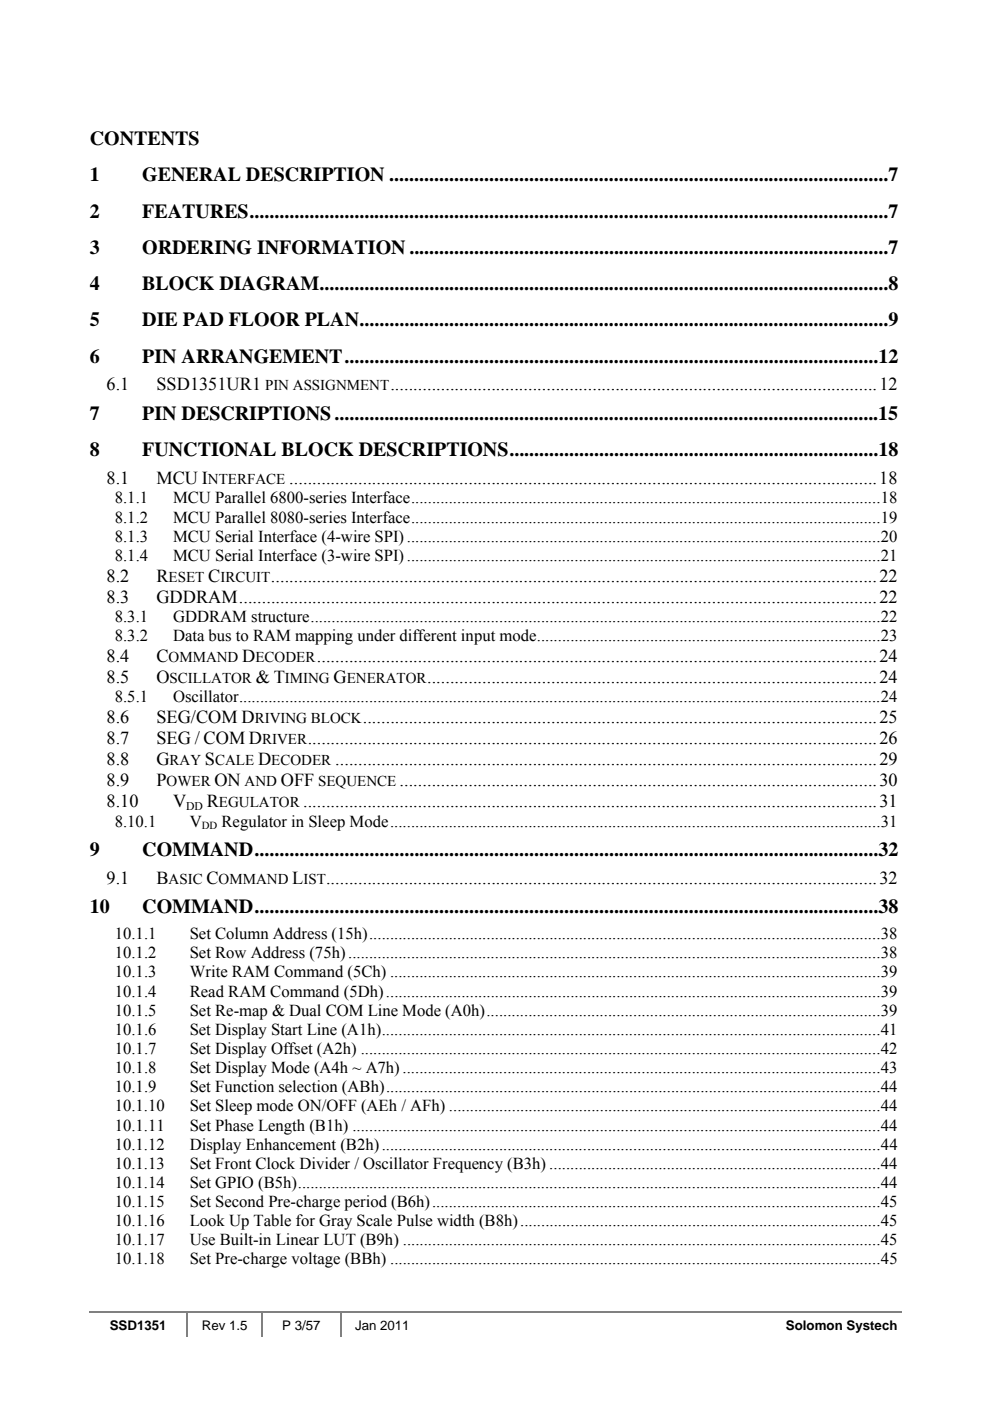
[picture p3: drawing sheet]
<svg xmlns="http://www.w3.org/2000/svg" width="210mm" height="297mm" viewBox="0 0 210 297" stroke-linecap="round" stroke-linejoin="round" font-family="sans-serif">
<defs><g id="words">
<g font-size="4.2">
<text x="19" y="30.8">CONTENTS</text>
<text x="19" y="38.4">1</text>
<text x="30.2" y="38.4">GENERAL DESCRIPTION ....................................................................................................7</text>
<text x="19" y="46.1">2</text>
<text x="30.2" y="46.1">FEATURES................................................................................................................................7</text>
<text x="19" y="53.8">3</text>
<text x="30.2" y="53.8">ORDERING INFORMATION ................................................................................................7</text>
<text x="19" y="61.5">4</text>
<text x="30.2" y="61.5">BLOCK DIAGRAM..................................................................................................................8</text>
<text x="19" y="69.2">5</text>
<text x="30.2" y="69.2">DIE PAD FLOOR PLAN..........................................................................................................9</text>
<text x="19" y="76.9">6</text>
<text x="30.2" y="76.9">PIN ARRANGEMENT...........................................................................................................12</text>
<text x="19.1" y="89">7</text>
<text x="30.2" y="89">PIN DESCRIPTIONS.............................................................................................................15</text>
<text x="19.1" y="96.7">8</text>
<text x="30.2" y="96.7">FUNCTIONAL BLOCK DESCRIPTIONS..........................................................................18</text>
<text x="19.1" y="181.4">9</text>
<text x="30.2" y="181.4">COMMAND.............................................................................................................................32</text>
<text x="19.1" y="193.6">10</text>
<text x="30.2" y="193.6">COMMAND.............................................................................................................................38</text>
</g>
<g font-size="3.9">
<text x="22.6" y="82.8">6.1</text>
<text x="33.2" y="82.8">SSD1351UR1</text>
<text x="82.8" y="82.8">..........................................................................................................12</text>
<text x="22.6" y="102.6">8.1</text>
<text x="33.2" y="102.6">MCU I</text>
<text x="61.3" y="102.6">................................................................................................................................18</text>
<text x="22.6" y="123.3">8.2</text>
<text x="33.2" y="123.3">R</text>
<text x="44.2" y="123.3">C</text>
<text x="57.4" y="123.3">....................................................................................................................................22</text>
<text x="22.6" y="127.8">8.3</text>
<text x="33.2" y="127.8">GDDRAM...........................................................................................................................................22</text>
<text x="22.6" y="140.3">8.4</text>
<text x="33.2" y="140.3">C</text>
<text x="51.4" y="140.3">D</text>
<text x="67.2" y="140.3">..........................................................................................................................24</text>
<text x="22.6" y="144.8">8.5</text>
<text x="33.2" y="144.8">O</text>
<text x="54.2" y="144.8">&amp; T</text>
<text x="70.7" y="144.8">G</text>
<text x="90.6" y="144.8">..................................................................................................24</text>
<text x="22.6" y="153.3">8.6</text>
<text x="33.2" y="153.3">SEG/COM D</text>
<text x="76.9" y="153.3">................................................................................................................25</text>
<text x="22.6" y="157.8">8.7</text>
<text x="33.2" y="157.8">SEG / COM D</text>
<text x="65.2" y="157.8">............................................................................................................................26</text>
<text x="22.6" y="162.2">8.8</text>
<text x="22.6" y="166.7">8.9</text>
<text x="33.2" y="162.2">G</text>
<text x="33.2" y="166.7">P</text>
<text x="43.5" y="162.2">S</text>
<text x="45.5" y="166.7">ON</text>
<text x="54.7" y="162.2">D</text>
<text x="59.5" y="166.7">OFF</text>
<text x="71.1" y="162.2">......................................................................................................................29</text>
<text x="84.7" y="166.7">........................................................................................................30</text>
<text x="22.6" y="171.1">8.10</text>
<text x="36.7" y="171.1">V</text>
<text x="43.8" y="171.1">R</text>
<text x="64.3" y="171.1">.............................................................................................................................31</text>
<text x="22.6" y="187.3">9.1</text>
<text x="33.2" y="187.3">B</text>
<text x="43.8" y="187.3">C</text>
<text x="62" y="187.3">L</text>
<text x="69.1" y="187.3">........................................................................................................................32</text>
</g>
<g font-size="3.5">
<text x="24.3" y="106.7">8.1.1</text>
<text x="36.7" y="106.7">MCU Parallel 6800-series Interface................................................................................................................18</text>
<text x="24.3" y="110.8">8.1.2</text>
<text x="36.7" y="110.8">MCU Parallel 8080-series Interface................................................................................................................19</text>
<text x="24.3" y="114.9">8.1.3</text>
<text x="24.3" y="118.9">8.1.4</text>
<text x="36.7" y="114.9">MCU Serial Interface (4-wire SPI).................................................................................................................20</text>
<text x="36.7" y="118.9">MCU Serial Interface (3-wire SPI).................................................................................................................21</text>
<text x="24.3" y="131.9">8.3.1</text>
<text x="36.7" y="131.9">GDDRAM structure........................................................................................................................................22</text>
<text x="24.3" y="135.9">8.3.2</text>
<text x="36.7" y="135.9">Data bus to RAM mapping under different input mode..................................................................................23</text>
<text x="24.3" y="148.9">8.5.1</text>
<text x="36.7" y="148.9">Oscillator.........................................................................................................................................................24</text>
<text x="24.3" y="175.3">8.10.1</text>
<text x="40.2" y="175.3">V</text>
<text x="47" y="175.3">Regulator in Sleep Mode.....................................................................................................................31</text>
<text x="24.3" y="199.1">10.1.1</text>
<text x="24.3" y="203.2">10.1.2</text>
<text x="40.2" y="199.1">Set Column Address (15h)..........................................................................................................................38</text>
<text x="40.2" y="203.2">Set Row Address (75h)...............................................................................................................................38</text>
<text x="24.3" y="207.2">10.1.3</text>
<text x="40.2" y="207.2">Write RAM Command (5Ch) .....................................................................................................................39</text>
<text x="24.3" y="211.3">10.1.4</text>
<text x="24.3" y="215.4">10.1.5</text>
<text x="40.2" y="211.3">Read RAM Command (5Dh)......................................................................................................................39</text>
<text x="40.2" y="215.4">Set Re-map &amp; Dual COM Line Mode (A0h)..............................................................................................39</text>
<text x="24.3" y="219.4">10.1.6</text>
<text x="40.2" y="219.4">Set Display Start Line (A1h).......................................................................................................................41</text>
<text x="24.3" y="223.5">10.1.7</text>
<text x="24.3" y="227.5">10.1.8</text>
<text x="40.2" y="223.5">Set Display Offset (A2h) ............................................................................................................................42</text>
<text x="40.2" y="227.5">Set Display Mode (A4h ~ A7h)..................................................................................................................43</text>
<text x="24.3" y="231.6">10.1.9</text>
<text x="40.2" y="231.6">Set Function selection (ABh)......................................................................................................................44</text>
<text x="24.3" y="235.6">10.1.10</text>
<text x="24.3" y="239.7">10.1.11</text>
<text x="40.2" y="235.6">Set Sleep mode ON/OFF (AEh / AFh) .......................................................................................................44</text>
<text x="40.2" y="239.7">Set Phase Length (B1h) ..............................................................................................................................44</text>
<text x="24.3" y="243.8">10.1.12</text>
<text x="40.2" y="243.8">Display Enhancement (B2h).......................................................................................................................44</text>
<text x="24.3" y="247.8">10.1.13</text>
<text x="24.3" y="251.9">10.1.14</text>
<text x="40.2" y="247.8">Set Front Clock Divider / Oscillator Frequency (B3h) ...............................................................................44</text>
<text x="40.2" y="251.9">Set GPIO (B5h)...........................................................................................................................................44</text>
<text x="24.3" y="255.9">10.1.15</text>
<text x="40.2" y="255.9">Set Second Pre-charge period (B6h)...........................................................................................................45</text>
<text x="24.3" y="260">10.1.16</text>
<text x="40.2" y="260">Look Up Table for Gray Scale Pulse width (B8h)......................................................................................45</text>
<text x="24.3" y="264">10.1.17</text>
<text x="24.3" y="268.1">10.1.18</text>
<text x="40.2" y="264">Use Built-in Linear LUT (B9h) ..................................................................................................................45</text>
<text x="40.2" y="268.1">Set Pre-charge voltage (BBh) .....................................................................................................................45</text>
</g>
<g font-size="3.2">
<text x="56.2" y="82.8">PIN ASSIGNMENT</text>
<text x="44.1" y="102.6">NTERFACE</text>
<text x="35.8" y="123.3">ESET</text>
<text x="46.7" y="123.3">IRCUIT</text>
<text x="35.8" y="140.3">OMMAND</text>
<text x="54.2" y="140.3">ECODER</text>
<text x="36" y="144.8">SCILLATOR</text>
<text x="60.4" y="144.8">IMING</text>
<text x="73.5" y="144.8">ENERATOR</text>
<text x="54" y="153.3">RIVING BLOCK</text>
<text x="55.6" y="157.8">RIVER</text>
<text x="35.3" y="166.7">OWER</text>
<text x="36" y="162.2">RAY</text>
<text x="45.6" y="162.2">CALE</text>
<text x="51.9" y="166.7">AND</text>
<text x="57.5" y="162.2">ECODER</text>
<text x="67.5" y="166.7">SEQUENCE</text>
<text x="46.4" y="171.1">EGULATOR</text>
<text x="35.8" y="187.3">ASIC</text>
<text x="46.4" y="187.3">OMMAND</text>
<text x="64.3" y="187.3">IST</text>
</g>
<g font-size="2.8">
<text x="23.3" y="282">SSD1351</text>
<text x="42.8" y="282">Rev 1.5</text>
<text x="59.8" y="282">P 3/57</text>
<text x="75.3" y="282">Jan 2011</text>
<text x="166.6" y="282">Solomon Systech</text>
</g>
<text font-size="2.5" x="39.5" y="171.7">DD</text>
<text font-size="2.3" x="42.8" y="175.8">DD</text>
</g></defs>
<path d="M18.9 278.3h20.6" fill="none" stroke="#808080" stroke-width=".34"/>
<path d="M39.5 278.1h.4v.3h-.4z" fill="#808080"/>
<path d="M39.9 278.3h15.5" fill="none" stroke="#808080" stroke-width=".34"/>
<path d="M55.4 278.1h.3v.3h-.3z" fill="#808080"/>
<path d="M55.7 278.3h16.3" fill="none" stroke="#808080" stroke-width=".34"/>
<path d="M72 278.1h.4v.3h-.4z" fill="#808080"/>
<path d="M39.7 278.4v5.1M55.6 278.4v5.1M72.2 278.4v5.1M72.4 278.3h118.8" fill="none" stroke="#808080" stroke-width=".34"/>
<use href="#words"/>
</svg>
